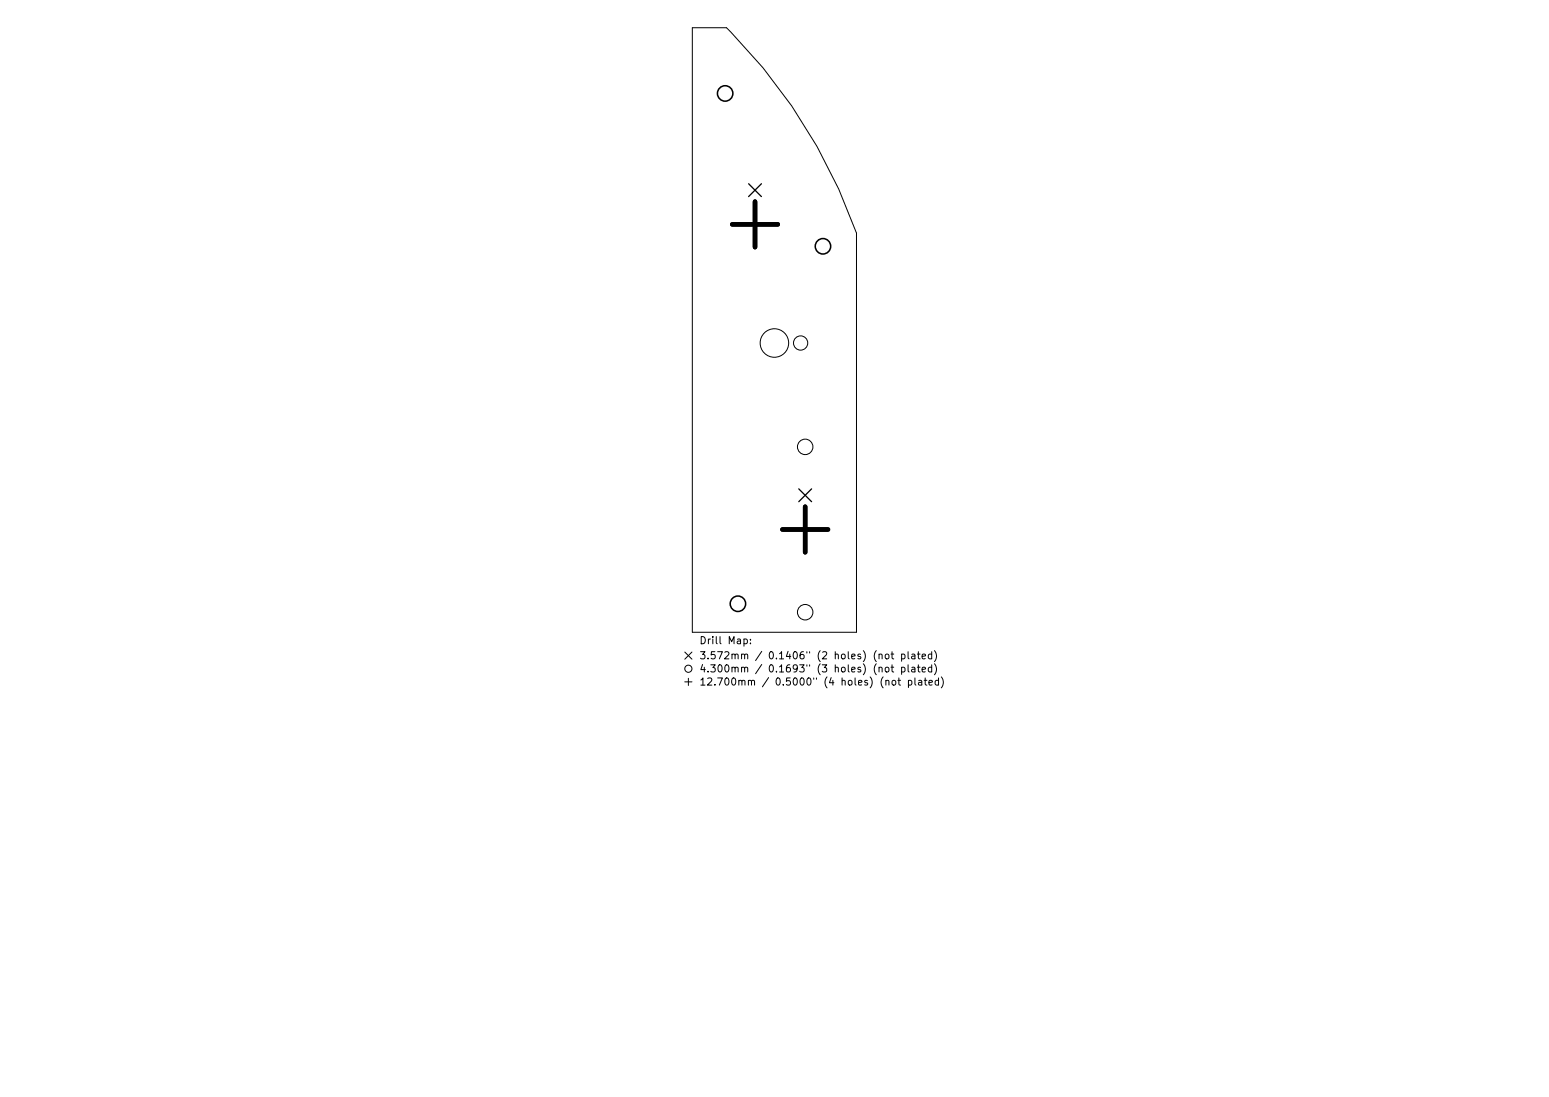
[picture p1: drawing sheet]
<svg xmlns="http://www.w3.org/2000/svg" width="297mm" height="210mm" viewBox="0 0 297 210" stroke-linecap="round" stroke-linejoin="round" font-family="sans-serif">
<defs><g id="words">
<g font-size="1.9">
<text x="134.1" y="123.5">Drill Map:</text>
<text x="134.1" y="126.3">3.572mm / 0.1406&quot; (2 holes) (not plated)</text>
<text x="134.1" y="128.9">4.300mm / 0.1693&quot; (3 holes) (not plated)</text>
<text x="134.1" y="131.4">12.700mm / 0.5000&quot; (4 holes) (not plated)</text>
</g>
</g></defs>
<g fill="none" stroke="#000" stroke-width=".19">
<path d="M132.8 5.3h6.5a104.9 104.9 0 0 1 24.9 39.4v76.5h-31.4zM131.3 125l1.4 1.3M131.3 130.7h1.4M132 130v1.4M132.7 125l-1.4 1.3M142.7 122.5h.4l.2 .2-.1 .6h-.5M143.9 123.3v.1M143.9 122.5v.2M168.6 125.5l.2-.1h.3l.1 .9M168.6 128l.2-.1h.3l.1 .9M169.8 125.5l.2-.1 .4 .1 .1 .5-.2 .2-.3 .1-.2-.1zM169.8 128l.2-.1 .4 .1 .1 .5-.2 .2-.3 .1-.2-.1z"/>
<path d="M169.9 130.5l.2-.1 .3 .1 .1 .8M170.9 125.4h.5M170.9 127.9h.5M171.1 124.9v1.2l.3 .2M171.1 127.4v1.2l.3 .2M171.1 130.5l.2-.1 .4 .1 .1 .5-.2 .2-.3 .1-.2-.1zM172.2 130.4h.5M172.4 129.9v1.2l.3 .2M172.9 125.4h.4l.2 .2-.1 .6h-.5M172.9 127.9h.4l.2 .2-.1 .6h-.5M172.9 125.4v1.3M172.9 127.9v1.4"/>
<path d="M174.1 124.9v1.2l.2 .2M174.1 127.4v1.2l.2 .2M174.2 130.5l.4-.1 .3 .3-.2 .5h-.5M174.2 130.4v1.4M174.9 125.4h.5l.1 .9M174.9 127.9h.5l.1 .9M175.5 125.7l-.5 .1-.2 .2 .2 .3 .5-.1M175.5 128.2l-.5 .1-.2 .2 .2 .3 .5-.1M175.5 129.9v1.2l.1 .2M175.9 125.4h.5M175.9 127.9h.5M176.1 124.9v1.2l.3 .2"/>
<path d="M176.1 127.4v1.2l.3 .2M176.2 130.5h.5l.1 .8M176.8 130.7l-.5 .1-.2 .2 .2 .3 .5-.1M176.8 125.8l.7-.1-.1-.3h-.4l-.2 .2 .1 .6h.5M176.8 128.3l.7-.1-.1-.3h-.4l-.2 .2 .1 .6h.5M177.2 130.4h.5M177.4 129.9v1.2l.3 .2M178.1 130.9l.7-.2-.1-.2-.4-.1-.2 .2 .1 .6h.5M178.7 125.4h-.4l-.3 .2 .1 .6h.6M178.7 127.9h-.4l-.3 .2 .1 .6h.6M178.7 124.9v1.4M178.7 127.4v1.4"/>
<path d="M179.2 124.7a1.58 1.58 0 0 1 0 2.1M179.2 127.2a1.58 1.58 0 0 1 0 2.1M180 130.5l-.4-.1-.3 .3 .2 .5h.5M180 129.9v1.4M180.5 129.7a1.58 1.58 0 0 1 0 2.1"/>
<circle cx="148.5" cy="65.7" r="2.73"/>
<circle cx="153.5" cy="65.7" r="1.37"/>
<circle cx="154.4" cy="85.6" r="1.48"/>
<circle cx="154.4" cy="117.3" r="1.48"/>
<circle cx="132" cy="128.2" r=".69"/>
</g>
<path d="M143.6 35.2l2.4 2.5M146 35.2l-2.4 2.5M153.2 93.7l2.4 2.5M155.6 93.7l-2.4 2.5" fill="none" stroke="#000" stroke-width=".25"/>
<g fill="none" stroke="#000" stroke-width=".3">
<circle cx="139.1" cy="17.9" r="1.48"/>
<circle cx="157.8" cy="47.2" r="1.48"/>
<circle cx="141.5" cy="115.7" r="1.48"/>
</g>
<path d="M144.8 38.6v8.8M140.4 43h8.8M154.4 97.1v8.8M150 101.5h8.8" fill="none" stroke="#000" stroke-width=".87"/>
<use href="#words"/>
</svg>
